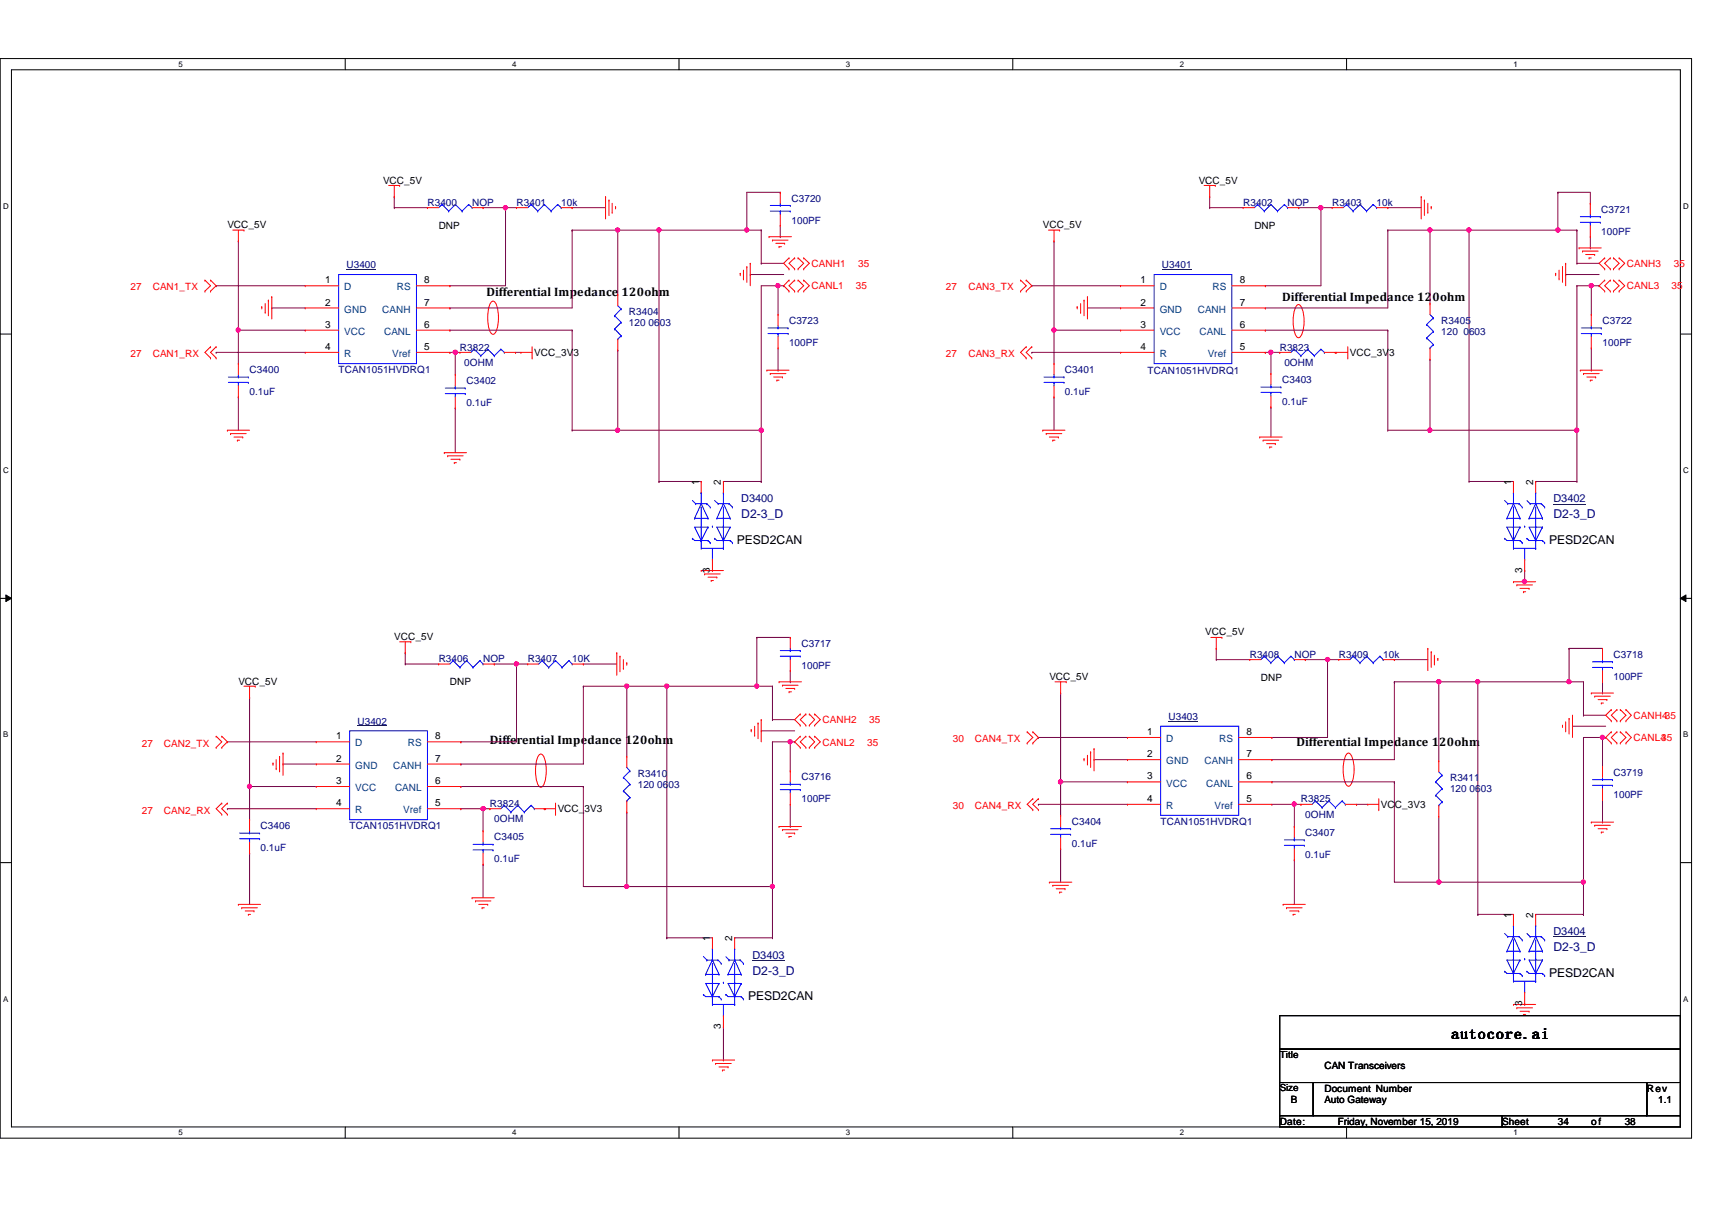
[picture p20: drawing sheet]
<svg xmlns="http://www.w3.org/2000/svg" width="297mm" height="210mm" viewBox="0 0 297 210" stroke-linecap="round" stroke-linejoin="round" font-family="sans-serif">
<defs><g id="words">
<text font-size="2.7" x="251.9" y="180.2">autocore.ai</text>
<g font-size="2.1">
<text x="84.4" y="51.4">Differential Impedance 120ohm</text>
<text x="222.5" y="52.2">Differential Impedance 120ohm</text>
<text x="127.8" y="94.4">PESD2CAN</text>
<text x="268.8" y="94.4">PESD2CAN</text>
<text x="85" y="129">Differential Impedance 120ohm</text>
<text x="225" y="129.4">Differential Impedance 120ohm</text>
<text x="129.8" y="173.5">PESD2CAN</text>
<text x="268.8" y="169.5">PESD2CAN</text>
</g>
<g font-size="2.1" fill="#000080">
<text x="128.6" y="89.9">D2-3_D</text>
<text x="269.5" y="89.9">D2-3_D</text>
<text x="269.5" y="165">D2-3_D</text>
<text x="130.6" y="169.1">D2-3_D</text>
</g>
<g font-size="1.9" fill="#000080">
<text x="128.6" y="87.2">D3400</text>
<text x="269.5" y="87.2">D3402</text>
<text x="130.6" y="166.3">D3403</text>
<text x="269.5" y="162.3">D3404</text>
</g>
<g font-size="1.7">
<text x="66.5" y="31.9">VCC_5V</text>
<text x="208" y="31.9">VCC_5V</text>
<text x="39.5" y="39.6">VCC_5V</text>
<text x="76.1" y="39.8">DNP</text>
<text x="180.9" y="39.6">VCC_5V</text>
<text x="217.6" y="39.8">DNP</text>
<text x="56.4" y="49.1">1</text>
<text x="56.4" y="53">2</text>
<text x="73.6" y="53">7</text>
<text x="73.6" y="49.1">8</text>
<text x="197.9" y="49.1">1</text>
<text x="197.9" y="53">2</text>
<text x="215.1" y="53">7</text>
<text x="215.1" y="49.1">8</text>
<text x="56.4" y="56.9">3</text>
<text x="73.6" y="56.9">6</text>
<text x="197.9" y="56.9">3</text>
<text x="215.1" y="56.9">6</text>
<text x="56.4" y="60.7">4</text>
<text x="73.6" y="60.7">5</text>
<text x="92.7" y="61.8">VCC_3V3</text>
<text x="197.9" y="60.7">4</text>
<text x="215.1" y="60.7">5</text>
<text x="234.2" y="61.8">VCC_3V3</text>
<text x="121.2" y="84.1" transform="rotate(-90 121.2 84.1)">1</text>
<text x="125.1" y="84.1" transform="rotate(-90 125.1 84.1)">2</text>
<text x="262.2" y="84.1" transform="rotate(-90 262.2 84.1)">1</text>
<text x="266" y="84.1" transform="rotate(-90 266 84.1)">2</text>
<text x="123.2" y="99.4" transform="rotate(-90 123.2 99.4)">3</text>
<text x="264.1" y="99.4" transform="rotate(-90 264.1 99.4)">3</text>
<text x="68.4" y="111">VCC_5V</text>
<text x="209.1" y="110.2">VCC_5V</text>
<text x="41.4" y="118.7">VCC_5V</text>
<text x="78.1" y="118.9">DNP</text>
<text x="182.1" y="117.9">VCC_5V</text>
<text x="218.8" y="118.2">DNP</text>
<text x="58.3" y="128.3">1</text>
<text x="75.5" y="128.3">8</text>
<text x="199" y="127.5">1</text>
<text x="199" y="131.4">2</text>
<text x="216.3" y="131.4">7</text>
<text x="216.3" y="127.5">8</text>
<text x="58.3" y="132.1">2</text>
<text x="58.3" y="136">3</text>
<text x="75.5" y="136">6</text>
<text x="75.5" y="132.1">7</text>
<text x="199" y="135.2">3</text>
<text x="216.3" y="135.2">6</text>
<text x="58.3" y="139.9">4</text>
<text x="75.5" y="139.9">5</text>
<text x="96.8" y="140.9">VCC_3V3</text>
<text x="199" y="139.1">4</text>
<text x="216.3" y="139.1">5</text>
<text x="239.6" y="140.2">VCC_3V3</text>
<text x="262.2" y="159.2" transform="rotate(-90 262.2 159.2)">1</text>
<text x="266" y="159.2" transform="rotate(-90 266 159.2)">2</text>
<text x="123.2" y="163.2" transform="rotate(-90 123.2 163.2)">1</text>
<text x="127" y="163.2" transform="rotate(-90 127 163.2)">2</text>
<text x="125.1" y="178.5" transform="rotate(-90 125.1 178.5)">3</text>
<text x="264.1" y="174.5" transform="rotate(-90 264.1 174.5)">3</text>
<text x="222" y="183.5">Title</text>
<text x="229.8" y="185.5">CAN Transceivers</text>
<text x="222" y="189.3">Size</text>
<text x="224" y="191.3">B</text>
<text x="229.8" y="189.4">Document Number</text>
<text x="229.8" y="191.3">Auto Gateway</text>
<text x="285.7" y="189.4">Rev</text>
<text x="287.7" y="191.3">1.1</text>
<text x="222" y="195.2">Date:</text>
<text x="232.1" y="195.2">Friday, November 15, 2019</text>
<text x="260.6" y="195.2">Sheet</text>
<text x="270.3" y="195.2">34</text>
<text x="276.1" y="195.2">of</text>
<text x="281.9" y="195.2">38</text>
</g>
<g font-size="1.7" fill="#000080">
<text x="74.2" y="35.7">R3400</text>
<text x="81.9" y="35.7">NOP</text>
<text x="89.6" y="35.7">R3401</text>
<text x="97.4" y="35.7">10k</text>
<text x="137.3" y="35">C3720</text>
<text x="215.7" y="35.7">R3402</text>
<text x="223.4" y="35.7">NOP</text>
<text x="231.1" y="35.7">R3403</text>
<text x="238.8" y="35.7">10k</text>
<text x="137.3" y="38.8">100PF</text>
<text x="277.8" y="36.9">C3721</text>
<text x="277.8" y="40.7">100PF</text>
<text x="60.1" y="46.5">U3400</text>
<text x="201.6" y="46.5">U3401</text>
<text x="109.1" y="54.7">R3404</text>
<text x="109.1" y="56.6">120 0603</text>
<text x="136.9" y="56.2">C3723</text>
<text x="250.1" y="56.2">R3405</text>
<text x="250.1" y="58.1">120 0603</text>
<text x="278" y="56.2">C3722</text>
<text x="43.3" y="64.7">C3400</text>
<text x="58.8" y="64.7">TCAN1051HVDRQ1</text>
<text x="79.8" y="60.8">R3822</text>
<text x="80.6" y="63.5">0OHM</text>
<text x="136.9" y="60">100PF</text>
<text x="184.8" y="64.7">C3401</text>
<text x="199.1" y="64.9">TCAN1051HVDRQ1</text>
<text x="222" y="60.8">R3823</text>
<text x="222.8" y="63.5">0OHM</text>
<text x="278" y="60">100PF</text>
<text x="43.3" y="68.5">0.1uF</text>
<text x="80.9" y="66.6">C3402</text>
<text x="80.9" y="70.5">0.1uF</text>
<text x="184.8" y="68.5">0.1uF</text>
<text x="222.5" y="66.4">C3403</text>
<text x="222.5" y="70.3">0.1uF</text>
<text x="139.1" y="112.2">C3717</text>
<text x="76.1" y="114.9">R3406</text>
<text x="83.8" y="114.9">NOP</text>
<text x="91.6" y="114.9">R3407</text>
<text x="99.3" y="114.9">10K</text>
<text x="139.1" y="116">100PF</text>
<text x="216.8" y="114.1">R3408</text>
<text x="224.6" y="114.1">NOP</text>
<text x="232.3" y="114.1">R3409</text>
<text x="240" y="114.1">10k</text>
<text x="279.9" y="114.1">C3718</text>
<text x="279.9" y="117.9">100PF</text>
<text x="62" y="125.7">U3402</text>
<text x="202.7" y="124.9">U3403</text>
<text x="110.7" y="134.7">R3410</text>
<text x="110.7" y="136.7">120 0603</text>
<text x="139.1" y="135.3">C3716</text>
<text x="251.6" y="135.5">R3411</text>
<text x="251.6" y="137.5">120 0603</text>
<text x="279.9" y="134.6">C3719</text>
<text x="45.2" y="143.8">C3406</text>
<text x="60.7" y="143.8">TCAN1051HVDRQ1</text>
<text x="85" y="140">R3824</text>
<text x="85.8" y="142.7">0OHM</text>
<text x="139.1" y="139.2">100PF</text>
<text x="186" y="143">C3404</text>
<text x="201.4" y="143">TCAN1051HVDRQ1</text>
<text x="225.7" y="139.2">R3825</text>
<text x="226.5" y="141.9">0OHM</text>
<text x="279.9" y="138.4">100PF</text>
<text x="45.2" y="147.7">0.1uF</text>
<text x="85.8" y="145.8">C3405</text>
<text x="85.8" y="149.6">0.1uF</text>
<text x="186" y="146.9">0.1uF</text>
<text x="226.5" y="145">C3407</text>
<text x="226.5" y="148.8">0.1uF</text>
</g>
<g font-size="1.7" fill="#f00">
<text x="140.8" y="46.4">CANH1</text>
<text x="148.9" y="46.4">35</text>
<text x="282.3" y="46.4">CANH3</text>
<text x="290.4" y="46.4">35</text>
<text x="22.6" y="50.4">27</text>
<text x="26.5" y="50.4">CAN1_TX</text>
<text x="140.8" y="50.2">CANL1</text>
<text x="148.5" y="50.2">35</text>
<text x="164.1" y="50.4">27</text>
<text x="168" y="50.4">CAN3_TX</text>
<text x="282.3" y="50.2">CANL3</text>
<text x="290" y="50.2">35</text>
<text x="22.6" y="62">27</text>
<text x="26.5" y="62">CAN1_RX</text>
<text x="164.1" y="62">27</text>
<text x="168" y="62">CAN3_RX</text>
<text x="142.7" y="125.5">CANH2</text>
<text x="150.8" y="125.5">35</text>
<text x="283.4" y="124.7">CANH435</text>
<text x="24.6" y="129.5">27</text>
<text x="28.4" y="129.5">CAN2_TX</text>
<text x="142.7" y="129.3">CANL2</text>
<text x="150.4" y="129.3">35</text>
<text x="165.3" y="128.8">30</text>
<text x="169.2" y="128.8">CAN4_TX</text>
<text x="283.4" y="128.6">CANL4</text>
<text x="288.2" y="128.6">35</text>
<text x="24.6" y="141.1">27</text>
<text x="28.4" y="141.1">CAN2_RX</text>
<text x="165.3" y="140.3">30</text>
<text x="169.2" y="140.3">CAN4_RX</text>
</g>
<g font-size="1.7" fill="#004080">
<text x="59.7" y="50.4">D</text>
<text x="68.9" y="50.4">RS</text>
<text x="201.2" y="50.4">D</text>
<text x="210.4" y="50.4">RS</text>
<text x="59.7" y="54.2">GND</text>
<text x="59.7" y="58.1">VCC</text>
<text x="66.3" y="54.2">CANH</text>
<text x="66.6" y="58.1">CANL</text>
<text x="201.2" y="54.2">GND</text>
<text x="201.2" y="58.1">VCC</text>
<text x="207.8" y="54.2">CANH</text>
<text x="208.1" y="58.1">CANL</text>
<text x="59.7" y="61.9">R</text>
<text x="68.1" y="61.9">Vref</text>
<text x="201.2" y="61.9">R</text>
<text x="209.5" y="61.9">Vref</text>
<text x="61.6" y="129.5">D</text>
<text x="70.8" y="129.5">RS</text>
<text x="202.4" y="128.7">D</text>
<text x="211.5" y="128.7">RS</text>
<text x="61.6" y="133.3">GND</text>
<text x="61.6" y="137.2">VCC</text>
<text x="68.2" y="133.3">CANH</text>
<text x="68.5" y="137.2">CANL</text>
<text x="202.4" y="132.6">GND</text>
<text x="202.4" y="136.4">VCC</text>
<text x="209" y="132.6">CANH</text>
<text x="209.3" y="136.4">CANL</text>
<text x="61.6" y="141.1">R</text>
<text x="70" y="141.1">Vref</text>
<text x="202.4" y="140.3">R</text>
<text x="210.7" y="140.3">Vref</text>
</g>
<g font-size="1.4">
<text x="30.9" y="11.6">5</text>
<text x="88.9" y="11.6">4</text>
<text x="146.8" y="11.6">3</text>
<text x="204.7" y="11.6">2</text>
<text x="262.6" y="11.6">1</text>
<text x=".5" y="36.2">D</text>
<text x="292.1" y="36.2">D</text>
<text x=".5" y="82.1">C</text>
<text x="292.1" y="82.1">C</text>
<text x=".5" y="127.9">B</text>
<text x="292.1" y="127.9">B</text>
<text x=".5" y="173.8">A</text>
<text x="292.1" y="173.8">A</text>
<text x="30.9" y="196.9">5</text>
<text x="88.9" y="196.9">4</text>
<text x="146.8" y="196.9">3</text>
<text x="204.7" y="196.9">2</text>
<text x="262.6" y="196.9">1</text>
</g>
</g></defs>
<path d="M0 10.2h293.5v187.2h-293.5zM2 12.1h289.5v183.4h-289.5z" fill="none" stroke="#000" stroke-width=".17"/>
<g fill="#fff">
<path d="M30.9 10.4h.8v1.5h-.8z"/>
<path d="M30.9 195.7h.8v1.5h-.8z"/>
</g>
<path d="M59.9 10.2v1.9M59.9 195.5v1.9" fill="none" stroke="#000" stroke-width=".17"/>
<g fill="#fff">
<path d="M88.9 10.4h.7v1.5h-.7z"/>
<path d="M88.9 195.7h.7v1.5h-.7z"/>
</g>
<path d="M117.8 10.2v1.9M117.8 195.5v1.9" fill="none" stroke="#000" stroke-width=".17"/>
<g fill="#fff">
<path d="M146.8 10.4h.7v1.5h-.7z"/>
<path d="M146.8 195.7h.7v1.5h-.7z"/>
</g>
<path d="M175.7 10.2v1.9M175.7 195.5v1.9" fill="none" stroke="#000" stroke-width=".17"/>
<g fill="#fff">
<path d="M204.7 10.4h.7v1.5h-.7z"/>
<path d="M204.7 195.7h.7v1.5h-.7z"/>
</g>
<path d="M233.6 10.2v1.9M233.6 195.5v1.9" fill="none" stroke="#000" stroke-width=".17"/>
<g fill="#fff">
<path d="M262.6 10.4h.8v1.5h-.8z"/>
<path d="M262.6 195.7h.8v1.5h-.8z"/>
<path d="M.5 35h1v1.5h-1z"/>
<path d="M292.1 35h.9v1.5h-.9z"/>
<path d="M.5 80.9h1v1.5h-1z"/>
<path d="M292.1 80.9h.9v1.5h-.9z"/>
</g>
<path d="M0 58h2M291.5 58h2" fill="none" stroke="#000" stroke-width=".17"/>
<g fill="#fff">
<path d="M.5 126.7h.9v1.5h-.9z"/>
<path d="M292.1 126.7h.8v1.5h-.8z"/>
</g>
<path d="M0 103.8h2M1 103.2l1 .6-1 .6zM291.5 103.8l1-.6v1.2zM291.5 103.8h2" fill="none" stroke="#000" stroke-width=".17"/>
<path d="M1 103.2l1 .6-1 .6zM291.5 103.8l1-.6v1.2z" fill="#000"/>
<g fill="#fff">
<path d="M.5 172.6h.9v1.5h-.9z"/>
<path d="M292.1 172.6h.8v1.5h-.8z"/>
</g>
<path d="M0 149.6h2M291.5 149.6h2" fill="none" stroke="#000" stroke-width=".17"/>
<path d="M85.3 52.3l.3-.1a1.53 1.53 0 0 1 .8 1.5v.6a5.2 5.2 0 0 1-.6 3.6l-.2 .1a1.51 1.51 0 0 1-.9-1.4l-.1-1.5a4.6 4.6 0 0 1 .7-2.8zM225 52.9l.3-.1a1.56 1.56 0 0 1 .8 1.4 5.8 5.8 0 0 1-.6 4.3l-.2 .1a1.57 1.57 0 0 1-.8-1.4l-.1-.7a5.1 5.1 0 0 1 .6-3.6zM93.6 130.9l.2-.1a1.53 1.53 0 0 1 .9 1.4v.7a5.2 5.2 0 0 1-.6 3.6l-.3 .1a1.51 1.51 0 0 1-.8-1.5l-.1-1.4a4.6 4.6 0 0 1 .7-2.8zM233.7 130.7l.3-.1a1.56 1.56 0 0 1 .8 1.5 5.8 5.8 0 0 1-.6 4.2l-.2 .1a1.57 1.57 0 0 1-.8-1.4l-.1-.7a5.1 5.1 0 0 1 .6-3.6z" fill="none" stroke="#f00" stroke-width=".17"/>
<path d="M89.6 115.2h.1M89.6 115.2v13.5M43.3 148h.1M43.3 148v8.9" fill="none" stroke="#800040" stroke-width=".17"/>
<circle cx="89.6" cy="115.2" r=".37" fill="#f0f"/>
<circle cx="89.6" cy="115.2" r=".37" fill="none" stroke="#f0f" stroke-width=".17"/>
<g fill="none" stroke="#800040" stroke-width=".17">
<path d="M70.3 113.2h.1M70.3 113.2v2M85.8 115.2h.1M85.8 115.2h5.8M89.6 115.2h.1M101.2 119h.1M101.2 119v13.5M80 128.7h.1M80 128.7h9.6M101.2 136.4h.1M101.2 136.4v17.4M132.1 126.8h.1"/>
<path d="M132.1 126.8h5.8M134 124.8h.1M134 124.8h3.9M39.5 140.3h.1M39.5 140.3h15.4M83.8 140.3h.1M83.8 140.3v3.8M108.8 140.9h.1M108.8 140.9v12.9"/>
</g>
<circle cx="108.7" cy="153.8" r=".37" fill="#f0f"/>
<circle cx="108.7" cy="153.8" r=".37" fill="none" stroke="#f0f" stroke-width=".17"/>
<path d="M134 119h.1M134 119v5.8M39.5 128.7h.1M39.5 128.7h15.4M80 140.3h.1M80 140.3h3.8" fill="none" stroke="#800040" stroke-width=".17"/>
<circle cx="83.8" cy="140.3" r=".37" fill="#f0f"/>
<circle cx="83.8" cy="140.3" r=".37" fill="none" stroke="#f0f" stroke-width=".17"/>
<path d="M108.8 119h.1M108.8 119h6.9M43.3 136.4h.1M43.3 136.4v5.8M80 136.4h.1M80 136.4h21.2M134 128.7h.1M134 128.7h3.1M134 128.7v25.1M137.1 128.7h.1" fill="none" stroke="#800040" stroke-width=".17"/>
<circle cx="134" cy="153.8" r=".37" fill="#f0f"/>
<circle cx="134" cy="153.8" r=".37" fill="none" stroke="#f0f" stroke-width=".17"/>
<g fill="none" stroke="#800040" stroke-width=".17">
<path d="M70.3 115.2h.1M70.3 115.2h5.8M101.2 115.2h.1M101.2 115.2h5.8M108.8 119h.1M108.8 119v12.2M43.3 136.4h.1M43.3 136.4h11.6M49.1 132.5h.1M49.1 132.5h5.8M80 132.5h.1M80 132.5h21.2"/>
<path d="M83.8 149.9h.1M83.8 149.9v5.8M101.2 153.8h7.6M108.8 153.8h.1"/>
</g>
<circle cx="108.7" cy="119" r=".37" fill="#f0f"/>
<circle cx="108.7" cy="119" r=".37" fill="none" stroke="#f0f" stroke-width=".17"/>
<path d="M83.8 36h.1M83.8 36h3.9M87.7 36h.1M87.7 36v13.6h-9.6M37.5 49.6h.1M37.5 49.6h15.5M78.1 49.6h.1M37.5 61.1h.1M37.5 61.1h15.5" fill="none" stroke="#800040" stroke-width=".17"/>
<circle cx="87.7" cy="36" r=".38" fill="#f0f"/>
<circle cx="87.7" cy="36" r=".38" fill="none" stroke="#f0f" stroke-width=".17"/>
<path d="M68.4 34.1h.1M68.4 36h.1M68.4 36h5.8M68.4 34.1v1.9M87.7 36h.1M87.7 36h1.9M99.3 39.9h.1M99.3 39.9v13.5h-21.2M107.2 39.9h.1M107.2 39.9h7.1M78.1 53.4h.1" fill="none" stroke="#800040" stroke-width=".17"/>
<circle cx="107.2" cy="39.9" r=".37" fill="#f0f"/>
<circle cx="107.2" cy="39.9" r=".37" fill="none" stroke="#f0f" stroke-width=".17"/>
<path d="M107.2 39.9h.1M107.2 39.9v11.2M41.4 57.3h.1M41.4 57.3h11.6M41.4 57.3v5.8M78.1 57.3h.1M78.1 57.3h21.2M99.3 57.3h.1M99.3 57.3v17.3M107.2 60.7h.1M107.2 60.7v13.9" fill="none" stroke="#800040" stroke-width=".17"/>
<circle cx="41.3" cy="57.3" r=".37" fill="#f0f"/>
<circle cx="41.3" cy="57.3" r=".37" fill="none" stroke="#f0f" stroke-width=".17"/>
<path d="M99.3 36h.1M99.3 36h5.8M47.2 53.4h.1M47.2 53.4h5.8M41.4 68.9h.1M41.4 68.9v5.7M78.1 61.1h.1M78.1 61.1h.9" fill="none" stroke="#800040" stroke-width=".17"/>
<circle cx="79" cy="61.1" r=".37" fill="#f0f"/>
<circle cx="79" cy="61.1" r=".37" fill="none" stroke="#f0f" stroke-width=".17"/>
<path d="M132.1 39.9h.1M132.1 39.9v5.8M130.2 47.6h.1M130.2 47.6h5.8M132.1 45.7h.1M132.1 49.6v25M132.1 45.7h3.9M79 70.8h.1M79 70.8v7.7M132.1 74.6h.1" fill="none" stroke="#800040" stroke-width=".17"/>
<circle cx="132.1" cy="74.6" r=".38" fill="#f0f"/>
<circle cx="132.1" cy="74.6" r=".38" fill="none" stroke="#f0f" stroke-width=".17"/>
<path d="M99.3 39.9h.1M99.3 39.9h7.9M41.4 41.8h.1M41.4 41.8v15.5M132.1 49.6h2.9M135 49.6h.1M99.3 74.6h.1M99.3 74.6h7.9M101.2 119h.1M101.2 119h7.6M43.3 121h.1M43.3 121v15.4" fill="none" stroke="#800040" stroke-width=".17"/>
<circle cx="43.3" cy="136.4" r=".37" fill="#f0f"/>
<circle cx="43.3" cy="136.4" r=".37" fill="none" stroke="#f0f" stroke-width=".17"/>
<path d="M225.3 36h.1M225.3 36h5.8M229.2 36h.1M229.2 36v13.6h-9.7M179 49.6h.1M179 49.6h15.4M219.5 49.6h.1M179 61.1h.1M179 61.1h15.4" fill="none" stroke="#800040" stroke-width=".17"/>
<circle cx="229.2" cy="36" r=".38" fill="#f0f"/>
<circle cx="229.2" cy="36" r=".38" fill="none" stroke="#f0f" stroke-width=".17"/>
<g fill="none" stroke="#800040" stroke-width=".17">
<path d="M209.9 34.1h.1M209.9 36h.1M209.9 34.1v1.9M209.9 36h5.8M240.8 39.9h.1M240.8 39.9v13.5h-21.3M248.1 39.9h.1M248.1 39.9h6.8M248.1 39.9v12.8M219.5 53.4h.1M219.5 57.3h.1M219.5 57.3h21.3"/>
<path d="M240.8 57.3h.1M240.8 57.3v17.3M248.1 74.6h25.5M273.6 74.6h.1"/>
</g>
<circle cx="248.1" cy="74.6" r=".38" fill="#f0f"/>
<circle cx="248.1" cy="74.6" r=".38" fill="none" stroke="#f0f" stroke-width=".17"/>
<path d="M182.9 57.3h.1M182.9 57.3h11.5M182.9 57.3v5.8M248.1 62.3h.1M248.1 62.3v12.3" fill="none" stroke="#800040" stroke-width=".17"/>
<circle cx="182.8" cy="57.3" r=".37" fill="#f0f"/>
<circle cx="182.8" cy="57.3" r=".37" fill="none" stroke="#f0f" stroke-width=".17"/>
<g fill="none" stroke="#800040" stroke-width=".17">
<path d="M240.8 36h.1M240.8 36h5.8M273.6 39.9h.1M273.6 39.9v5.8M188.7 53.4h.1M188.7 53.4h5.7M271.6 47.6h.1M271.6 47.6h5.8M273.6 45.7h.1M273.6 49.6h.1M273.6 49.6v25M273.6 45.7h3.8"/>
<path d="M182.9 68.9h.1M182.9 68.9v5.7M219.5 61.1h.1M219.5 61.1h1M220.5 61.1h.1M220.5 70.6h.1M220.5 61.1v3.7M220.5 70.6v5.2"/>
</g>
<circle cx="273.6" cy="74.6" r=".38" fill="#f0f"/>
<circle cx="273.6" cy="74.6" r=".38" fill="none" stroke="#f0f" stroke-width=".17"/>
<path d="M273.6 49.6h2.5M276.1 49.6h.1" fill="none" stroke="#800040" stroke-width=".17"/>
<circle cx="276.1" cy="49.5" r=".37" fill="#f0f"/>
<circle cx="276.1" cy="49.5" r=".37" fill="none" stroke="#f0f" stroke-width=".17"/>
<path d="M240.8 39.9h.1M240.8 39.9h7.3M182.9 41.8h.1M182.9 41.8v15.5M240.8 74.6h.1M240.8 74.6h7.3" fill="none" stroke="#800040" stroke-width=".17"/>
<circle cx="248.1" cy="39.9" r=".37" fill="#f0f"/>
<circle cx="248.1" cy="39.9" r=".37" fill="none" stroke="#f0f" stroke-width=".17"/>
<path d="M226.5 114.4h.1M226.5 114.4h3.8M230.3 114.4h.1M230.3 114.4v13.5h-9.6M180.2 127.9h.1M180.2 139.5h.1M180.2 127.9h15.4M180.2 139.5h15.4M220.7 127.9h.1" fill="none" stroke="#800040" stroke-width=".17"/>
<circle cx="230.3" cy="114.4" r=".37" fill="#f0f"/>
<circle cx="230.3" cy="114.4" r=".37" fill="none" stroke="#f0f" stroke-width=".17"/>
<g fill="none" stroke="#800040" stroke-width=".17">
<path d="M211 112.5h.1M211 114.4h.1M211 114.4h5.8M211 112.5v1.9M230.3 114.4h.1M230.3 114.4h2M241.9 118.3h.1M241.9 118.3v13.5h-21.2M249.6 118.3h.1M249.6 118.3h6.8M249.6 118.3v13.7M256.4 118.3h.1"/>
<path d="M220.7 131.8h.1"/>
</g>
<circle cx="249.6" cy="118.3" r=".37" fill="#f0f"/>
<circle cx="249.6" cy="118.3" r=".37" fill="none" stroke="#f0f" stroke-width=".17"/>
<g fill="none" stroke="#800040" stroke-width=".17">
<path d="M241.9 114.4h.1M241.9 114.4h5.8M184 135.6h.1M184 135.6h11.6M184 135.6v5.8M189.8 131.8h.1M189.8 131.8h5.8M220.7 135.6h.1M220.7 135.6h21.2M220.7 139.5h3.9M224.6 139.5h.1M241.9 135.6h.1"/>
<path d="M241.9 135.6v17.4h7.7M184 147.2h.1M184 147.2v5.8M249.6 153h.1"/>
</g>
<circle cx="224.5" cy="139.5" r=".38" fill="#f0f"/>
<circle cx="224.5" cy="139.5" r=".38" fill="none" stroke="#f0f" stroke-width=".17"/>
<path d="M274.7 118.3h.1M274.7 118.3v5.8M224.6 139.5v3.9M272.8 126h.1M272.8 126h5.8M274.7 124.1h.1M274.7 127.9v25.1M274.7 124.1h3.9M224.6 143.4h.1M224.6 149.2h.1M224.6 149.2v7.7M274.7 153h.1" fill="none" stroke="#800040" stroke-width=".17"/>
<circle cx="274.7" cy="153" r=".37" fill="#f0f"/>
<circle cx="274.7" cy="153" r=".37" fill="none" stroke="#f0f" stroke-width=".17"/>
<path d="M184 120.2h.1M184 120.2v15.4M274.7 127.9h3.3M278 127.9h.1" fill="none" stroke="#800040" stroke-width=".17"/>
<circle cx="184" cy="135.6" r=".38" fill="#f0f"/>
<circle cx="184" cy="135.6" r=".38" fill="none" stroke="#f0f" stroke-width=".17"/>
<path d="M107.2 74.6h.1M107.2 74.6h24.9M241.9 118.3h.1M241.9 118.3h7.7" fill="none" stroke="#800040" stroke-width=".17"/>
<circle cx="107.1" cy="74.6" r=".38" fill="#f0f"/>
<circle cx="107.1" cy="74.6" r=".38" fill="none" stroke="#f0f" stroke-width=".17"/>
<path d="M114.3 39.9v43.6M114.3 83.5h.1" fill="none" stroke="#800040" stroke-width=".17"/>
<circle cx="114.3" cy="39.9" r=".37" fill="#f0f"/>
<circle cx="114.3" cy="39.9" r=".37" fill="none" stroke="#f0f" stroke-width=".17"/>
<path d="M114.3 39.9h15.3M129.6 39.9h.1M254.9 39.9h.1M254.9 39.9v43.6" fill="none" stroke="#800040" stroke-width=".17"/>
<circle cx="254.9" cy="39.9" r=".37" fill="#f0f"/>
<circle cx="254.9" cy="39.9" r=".37" fill="none" stroke="#f0f" stroke-width=".17"/>
<path d="M254.9 39.9h15.4M270.3 39.9h.1M115.7 119v43.7M115.7 162.7h.1" fill="none" stroke="#800040" stroke-width=".17"/>
<circle cx="115.7" cy="119" r=".37" fill="#f0f"/>
<circle cx="115.7" cy="119" r=".37" fill="none" stroke="#f0f" stroke-width=".17"/>
<path d="M115.7 119h15.6M131.3 119h.1M256.4 118.3v40.3M256.4 158.6h.1" fill="none" stroke="#800040" stroke-width=".17"/>
<circle cx="256.4" cy="118.3" r=".37" fill="#f0f"/>
<circle cx="256.4" cy="118.3" r=".37" fill="none" stroke="#f0f" stroke-width=".17"/>
<path d="M114.3 83.5h.1M114.3 83.5h7.4M125.5 83.5h6.6M132.1 83.5h.1M264.5 99h.1M264.5 99v2.1M264.5 101.1h.1" fill="none" stroke="#800040" stroke-width=".17"/>
<circle cx="264.5" cy="100.9" r=".38" fill="#f0f"/>
<circle cx="264.5" cy="100.9" r=".38" fill="none" stroke="#f0f" stroke-width=".17"/>
<g fill="none" stroke="#800040" stroke-width=".17">
<path d="M132.1 74.6v8.9M273.6 74.6v8.9M132.1 83.5h.1M254.9 83.5h.1M254.9 83.5h7.7M266.4 83.5h.1M266.4 83.5h7.2M273.6 83.5h.1M108.8 153.8h25.2M134 153.8h.1M134 153.8v8.9M249.6 153h.1"/>
<path d="M249.6 141.6v11.4M256.4 158.6h.1M256.4 158.6h6.2M266.4 158.6h8.3M274.7 158.6h.1M274.7 153v5.6M115.7 162.7h.1M115.7 162.7h7.9M125.5 178.1v5.8M127.5 162.7h6.5M134 162.7h.1M264.5 174.2h.1"/>
<path d="M264.5 174.1v.1M125.5 183.9h.1"/>
</g>
<circle cx="249.6" cy="153" r=".37" fill="#f0f"/>
<circle cx="249.6" cy="153" r=".37" fill="none" stroke="#f0f" stroke-width=".17"/>
<path d="M131.3 110.6h.1M131.3 119h.1M131.3 110.6h5.8M131.3 110.6v8.4M131.3 119h2.7M134 119h.1M249.6 153h25.1M274.7 153h.1" fill="none" stroke="#800040" stroke-width=".17"/>
<circle cx="131.3" cy="119" r=".37" fill="#f0f"/>
<circle cx="131.3" cy="119" r=".37" fill="none" stroke="#f0f" stroke-width=".17"/>
<path d="M137.1 118.3h.1M137.1 116.3v2M137.1 128.7h.1M137.1 128.7v5" fill="none" stroke="#800040" stroke-width=".17"/>
<circle cx="137.1" cy="128.7" r=".37" fill="#f0f"/>
<circle cx="137.1" cy="128.7" r=".37" fill="none" stroke="#f0f" stroke-width=".17"/>
<path d="M272.2 112.5h.1M272.2 112.5h5.8M278 118.3v1.9M137.1 128.7h.8M137.1 139.5v3.9M137.9 128.7h.1M278 120.2h.1M278 127.9h.1M278 127.9v5.1M137.1 143.4h.1" fill="none" stroke="#800040" stroke-width=".17"/>
<circle cx="278" cy="127.9" r=".37" fill="#f0f"/>
<circle cx="278" cy="127.9" r=".37" fill="none" stroke="#f0f" stroke-width=".17"/>
<path d="M256.4 118.3h.1M256.4 118.3h18.3M272.2 112.5h.1M272.2 118.3h.1M272.2 112.5v5.8M278 138.7v3.9M278 127.9h.6M278.6 127.9h.1M278 142.6h.1" fill="none" stroke="#800040" stroke-width=".17"/>
<circle cx="272.2" cy="118.3" r=".37" fill="#f0f"/>
<circle cx="272.2" cy="118.3" r=".37" fill="none" stroke="#f0f" stroke-width=".17"/>
<g fill="none" stroke="#800040" stroke-width=".17">
<path d="M129.6 33.4h5.8M135.4 33.4h.1M135.4 39.1v2M135 49.6h.1M135 49.6h1M135 49.6v5M135.4 41.1h.1M136 49.6h.1M275.9 43h.1M275.9 41.1v1.9M276.1 49.6h.1M276.1 49.6v5"/>
<path d="M276.1 49.6h1.3M277.4 49.6h.1M135 64.2h.1M135 60.4v3.8M276.1 64.2h.1M276.1 60.4v3.8"/>
</g>
<circle cx="135" cy="49.5" r=".37" fill="#f0f"/>
<circle cx="135" cy="49.5" r=".37" fill="none" stroke="#f0f" stroke-width=".17"/>
<path d="M129.6 39.9h.1M129.6 33.4v6.5" fill="none" stroke="#800040" stroke-width=".17"/>
<circle cx="129.5" cy="39.9" r=".37" fill="#f0f"/>
<circle cx="129.5" cy="39.9" r=".37" fill="none" stroke="#f0f" stroke-width=".17"/>
<path d="M129.6 39.9h2.5M132.1 39.9h.1M270.3 33.4h.1M270.3 33.4h5.6M270.3 33.4v6.5" fill="none" stroke="#800040" stroke-width=".17"/>
<circle cx="270.3" cy="39.9" r=".37" fill="#f0f"/>
<circle cx="270.3" cy="39.9" r=".37" fill="none" stroke="#f0f" stroke-width=".17"/>
<path d="M270.3 39.9h3.3M273.6 39.9h.1M275.9 35.3h.1M275.9 33.4v1.9M79 61.1h.1M79 61.1v3.9M79 61.1h.8M89.4 61.1h.1M89.4 61.1h1M220.5 61.1h1.5M222 61.1h.1" fill="none" stroke="#800040" stroke-width=".17"/>
<circle cx="220.5" cy="61.1" r=".37" fill="#f0f"/>
<circle cx="220.5" cy="61.1" r=".37" fill="none" stroke="#f0f" stroke-width=".17"/>
<path d="M231.7 61.1h.1M231.7 61.1h.2M224.6 139.5h1.1M225.7 139.5h.1M235.4 139.5h.1M235.4 139.5h1.9M83.8 140.3h1.2M85 140.3h.1M94.4 140.3h.1M94.4 140.3h.3" fill="none" stroke="#800040" stroke-width=".17"/>
<g fill="none" stroke="#f00" stroke-width=".17">
<path d="M40.4 39.9h1.9M41.4 39.9v1.9M42.3 39.9h.1M67.4 32.2h1.9M68.4 34.1h.1M68.4 32.2v1.9M69.3 32.2h.1M74.2 36h.1M74.2 36h1.9M81.9 36h1.9M83.8 36h.1M89.6 36h.1"/>
<path d="M89.6 36h2M97.4 36h1.9M99.3 36h.1M105.1 34.1h.1M105.1 34.1v3.9M105.7 34.7h.1M105.7 34.7v2.7M106.2 36.8h.1M106.2 35.3v1.5M106.8 35.9h.1M106.8 35.9v.3M135.4 33.4h.1"/>
<path d="M135.4 39.1h.1M135.4 33.4v1.9M135.4 37.2v1.9M181.9 39.9h2M182.9 39.9v1.9M183.9 39.9h.1M208.9 32.2h2M209.9 34.1h.1M209.9 32.2v1.9M210.9 32.2h.1M215.7 36h.1M215.7 36h1.9"/>
<path d="M223.4 36h1.9M225.3 36h.1M231.1 36h.1M231.1 36h1.9M238.8 36h2M240.8 36h.1M246.6 34.1h.1M246.6 34.1v3.9M247.1 34.7h.1M247.1 34.7v2.7M247.7 36.8h.1M247.7 35.3v1.5"/>
<path d="M248.3 35.9h.1M248.3 35.9v.3M275.9 35.3h.1M275.9 35.3v1.9M275.9 39.1v2M35.6 48.6h.1M35.6 50.5h.1M35.6 48.6l.9 1-.9 .9M36.5 48.6h.1M36.5 50.5h.1M36.5 48.6l1 1-1 .9M41.4 41.8h.1"/>
<path d="M45.4 53.2h.1M45.4 53.2v.4M46 54.2h.1M46 52.7v1.5M46.6 52.1h.1M46.6 52.1v2.7M47.2 51.5h.1M47.2 51.5v3.8M53 49.6h.1M53 53.4h.1M53 57.3h.1M53 49.6h5.8"/>
<path d="M53 53.4h5.8M53 57.3h5.8M72.3 49.6h5.8M72.3 53.4h5.8M72.3 57.3h5.8M78.1 57.3h.1M78.1 53.4h.1M78.1 49.6h.1M107.2 51.1h.1M107.2 51.1v1.9M107.2 58.8v1.9M128.4 47.4h.1"/>
<path d="M128.4 47.4v.4M129 48.4h.1M129 46.9v1.5M129.6 46.3h.1M129.6 46.3v2.7M130.2 45.7h.1M130.2 45.7v3.9M133.4 41.1h.1M133.4 41.1h3.9M134 41.7h.1M134 41.7h2.7M134.6 42.2h1.5"/>
<path d="M135 54.6h.1M135 54.6v1.9M135 58.4v2M135.2 42.8h.1M135.2 42.8h.4M136.1 42.2h.1M136.9 44.7h.1M136.9 46.7h.1M136.9 48.6h.1M136.9 50.5h.1M136.9 44.7l-.9 1 .9 1M136.9 48.6l-.9 1 .9 .9"/>
<path d="M137.9 46.7h.1M137.9 44.7h.1M137.9 50.5h.1M137.9 48.6h.1M137.9 44.7l-1 1 1 1M137.9 48.6l-1 1 1 .9M138.5 46.7h.1M138.5 44.7h.1M138.5 50.5h.1M138.5 48.6h.1M138.5 44.7l.9 1-.9 1M138.5 48.6l.9 1-.9 .9"/>
<path d="M139.4 44.7h.1M139.4 46.7h.1M139.4 48.6h.1M139.4 50.5h.1M139.4 44.7l1 1-1 1M139.4 48.6l1 1-1 .9M177.1 48.6h.1M177.1 50.5h.1M177.1 48.6l1 1-1 .9M178.1 48.6h.1M178.1 50.5h.1M178.1 48.6l.9 1-.9 .9"/>
<path d="M182.9 41.8h.1M186.9 53.2h.1M186.9 53.2v.4M187.5 54.2h.1M187.5 52.7v1.5M188.1 52.1h.1M188.1 52.1v2.7M188.7 51.5h.1M188.7 51.5v3.8M194.4 49.6h.1M194.4 53.4h.1M194.4 57.3h.1"/>
<path d="M194.4 49.6h5.8M194.4 53.4h5.8M194.4 57.3h5.8M213.7 49.6h5.8M213.7 53.4h5.8M213.7 57.3h5.8M219.5 57.3h.1M219.5 53.4h.1M219.5 49.6h.1M248.1 52.7h.1M248.1 52.7v1.9M269.9 47.4h.1"/>
<path d="M269.9 47.4v.4M270.5 48.4h.1M270.5 46.9v1.5M271.1 46.3h.1M271.1 46.3v2.7M271.6 45.7h.1M271.6 45.7v3.9M274 43h.1M274 43h3.8M274.6 43.6h.1M274.6 43.6h2.7M275.1 44.2h1.6"/>
<path d="M275.7 44.7h.1M275.7 44.7h.4M275.9 41.1h.1M276.1 54.6h.1M276.1 54.6v1.9M276.1 58.4v2M276.7 44.2h.1M278.4 44.7h.1M278.4 46.7h.1M278.4 48.6h.1M278.4 50.5h.1M278.4 44.7l-1 1 1 1"/>
<path d="M278.4 48.6l-1 1 1 .9M279.4 46.7h.1M279.4 44.7h.1M279.4 50.5h.1M279.4 48.6h.1M279.4 44.7l-1 1 1 1M279.4 48.6l-1 1 1 .9M279.9 46.7h.1M279.9 44.7h.1M279.9 50.5h.1M279.9 48.6h.1M279.9 44.7l1 1-1 1"/>
<path d="M279.9 48.6l1 1-1 .9M280.9 44.7h.1M280.9 46.7h.1M280.9 48.6h.1M280.9 50.5h.1M280.9 44.7l1 1-1 1M280.9 48.6l1 1-1 .9M36.5 60.2h.1M36.5 62.1h.1M36.5 60.2l-.9 .9 .9 1M37.5 60.2h.1M37.5 62.1h.1"/>
<path d="M37.5 60.2l-1 .9 1 1M39.5 74.6h.1M39.5 74.6h3.8M40 75.2h.1M40 75.2h2.7M40.6 75.8h1.5M41.2 76.4h.1M41.2 76.4h.4M41.4 63.1h.1M41.4 68.9h.1M41.4 63.1v1.9M41.4 66.9v2"/>
<path d="M42.1 75.8h.1M53 61.1h.1M53 61.1h5.8M72.3 61.1h5.8M77.1 78.5h.1M77.1 78.5h3.8M77.7 79.1h.1M77.7 79.1h2.6M78.1 61.1h.1M78.2 79.7h1.6M79 65h.1M79 70.8h.1"/>
<path d="M79 65v1.9M79 68.9v1.9M79.8 79.7h.1M79.8 61.1h.1M79.8 61.1h1.9M87.5 61.1h1.9M89.4 61.1h.1M90.4 61.1h.1M90.4 61.1h1.9M92.3 62.1h.1M92.3 60.2v1.9M107.2 60.7h.1"/>
<path d="M133.1 64.2h.1M133.1 64.2h3.8M133.6 64.8h.1M133.6 64.8h2.8M134.2 65.4h1.6M134.8 66h.1M134.8 66h.4M135 60.4h.1M135.8 65.4h.1M178.1 60.2h.1M178.1 62.1h.1M178.1 60.2l-1 .9 1 1"/>
<path d="M179 60.2h.1M179 62.1h.1M179 60.2l-.9 .9 .9 1M180.9 74.6h.1M180.9 74.6h3.9M181.5 75.2h.1M181.5 75.2h2.7M182.1 75.8h1.5M182.7 76.4h.1M182.7 76.4h.3M182.9 63.1h.1M182.9 68.9h.1"/>
<path d="M182.9 63.1v1.9M182.9 66.9v2M183.6 75.8h.1M194.4 61.1h.1M194.4 61.1h5.8M213.7 61.1h5.8M218.6 75.8h.1M218.6 75.8h3.9M219.2 76.4h.1M219.2 76.4h2.7M219.5 61.1h.1M219.7 77h1.6"/>
<path d="M220.3 77.6h.1M220.3 77.6h.4M220.5 64.8h.1M220.5 70.6h.1M220.5 64.8v1.9M220.5 68.7v1.9M221.3 77h.1M222 61.1h.1M222 61.1h2M229.8 61.1h1.9M231.7 61.1h.1M231.9 61.1h.1"/>
<path d="M231.9 61.1h1.9M233.8 62.1h.1M233.8 60.2v1.9M248.1 62.3h.1M248.1 60.4v1.9M274.2 64.2h.1M274.2 64.2h3.8M274.7 64.8h.1M274.7 64.8h2.7M275.3 65.4h1.6M275.9 66h.1M275.9 66h.4"/>
<path d="M276.1 60.4h.1M276.9 65.4h.1M78.8 80.3h.1M78.8 80.3h.4M121.7 99h.1M121.7 83.5h.1M121.7 99h3.8M121.7 83.5v2M122.3 99.6h.1M122.3 99.6h2.7M123.6 99h.1M123.6 97v2"/>
<path d="M125.5 83.5h.1M125.5 83.5v2M262.6 83.5h.1M262.6 83.5v2M264.5 99h.1M264.5 97v2M266.4 83.5h.1M266.4 83.5v2M42.3 119h2M43.3 119v2M44.3 119h.1M69.3 111.3h2"/>
<path d="M70.3 113.2h.1M70.3 111.3v1.9M71.3 111.3h.1M76.1 115.2h.1M76.1 115.2h2M83.8 115.2h2M85.8 115.2h.1M91.6 115.2h.1M91.6 115.2h1.9M99.3 115.2h1.9M101.2 115.2h.1M107 113.2h.1"/>
<path d="M107 113.2v3.9M107.6 113.8h.1M107.6 113.8v2.7M108.2 116h.1M108.2 114.4v1.6M108.8 115h.1M108.8 115v.4M122.8 100.1h1.6M123.4 100.7h.1M123.4 100.7h.4M124.4 100.1h.1M135.2 118.3h.1"/>
<path d="M135.2 118.3h3.9M135.8 118.9h.1M135.8 118.9h2.7M136.4 119.4h1.5M137.1 110.6h.1M137.1 116.3h.1M137.1 110.6v1.9M137.1 114.4v1.9M137.9 119.4h.1M183 118.3h2M184 118.3v1.9M185 118.3h.1"/>
<path d="M210.1 110.6h1.9M211 112.5h.1M211 110.6v1.9M212 110.6h.1M216.8 114.4h.1M216.8 114.4h2M224.6 114.4h1.9M226.5 114.4h.1M232.3 114.4h.1M232.3 114.4h1.9M240 114.4h1.9M241.9 114.4h.1"/>
<path d="M247.7 112.5h.1M247.7 112.5v3.8M248.3 113.1h.1M248.3 113.1v2.7M248.9 115.2h.1M248.9 113.7v1.5M249.5 114.2h.1M249.5 114.2v.4M262.6 100.9h.1M262.6 100.9h3.8M263.2 101.5h.1M263.2 101.5h2.7"/>
<path d="M263.7 102.1h1.6M264.3 102.7h.1M264.3 102.7h.4M265.3 102.1h.1M278 112.5h.1M278 118.3h.1M278 112.5v1.9M278 116.3v2M37.5 127.7h.1M37.5 129.7h.1M37.5 127.7l1 1-1 1M38.5 127.7h.1"/>
<path d="M38.5 129.7h.1M38.5 139.3h.1M38.5 127.7l1 1-1 1M38.5 139.3l-1 1 1 1M39.5 139.3h.1M39.5 139.3l-1 1 1 1M43.3 121h.1M47.4 132.4h.1M47.4 132.4v.4M47.9 133.3h.1M47.9 131.8v1.5M48.5 131.2h.1"/>
<path d="M48.5 131.2v2.7M49.1 130.6h.1M49.1 130.6v3.9M54.9 128.7h.1M54.9 132.5h.1M54.9 136.4h.1M54.9 128.7h5.8M54.9 132.5h5.8M54.9 136.4h5.8M74.2 128.7h5.8M74.2 132.5h5.8M74.2 136.4h5.8"/>
<path d="M80 136.4h.1M80 132.5h.1M80 128.7h.1M96.4 139.3v2M108.8 131.2h.1M108.8 131.2v1.9M108.8 138.9v2M130.3 126.6h.1M130.3 126.6v.4M130.9 127.6h.1M130.9 126v1.6M131.5 125.4h.1"/>
<path d="M131.5 125.4v2.7M132.1 124.8h.1M132.1 124.8v3.9M136.9 120h.1M136.9 120h.4M137.1 133.7h.1M137.1 139.5h.1M137.1 133.7v1.9M137.1 137.6v1.9M138.8 123.9h.1M138.8 125.8h.1M138.8 127.7h.1"/>
<path d="M138.8 129.7h.1M138.8 123.9l-.9 .9 .9 1M138.8 127.7l-.9 1 .9 1M139.8 125.8h.1M139.8 123.9h.1M139.8 129.7h.1M139.8 127.7h.1M139.8 123.9l-1 .9 1 1M139.8 127.7l-1 1 1 1M140.4 125.8h.1M140.4 123.9h.1M140.4 129.7h.1"/>
<path d="M140.4 127.7h.1M140.4 123.9l.9 .9-.9 1M140.4 127.7l.9 1-.9 1M141.3 123.9h.1M141.3 125.8h.1M141.3 127.7h.1M141.3 129.7h.1M141.3 123.9l1 .9-1 1M141.3 127.7l1 1-1 1M178.2 127h.1M178.2 128.9h.1M178.2 127l1 .9-1 1"/>
<path d="M179.2 127h.1M179.2 128.9h.1M179.2 138.6h.1M179.2 127l1 .9-1 1M179.2 138.6l-1 .9 1 1M180.2 138.6h.1M180.2 138.6l-1 .9 1 1M184 120.2h.1M188.1 131.6h.1M188.1 131.6v.4M188.7 132.5h.1M188.7 131v1.5"/>
<path d="M189.2 130.4h.1M189.2 130.4v2.7M189.8 129.9h.1M189.8 129.9v3.8M195.6 127.9h.1M195.6 131.8h.1M195.6 135.6h.1M195.6 139.5h.1M195.6 139.5h5.8M195.6 127.9h5.8M195.6 131.8h5.8M195.6 135.6h5.8"/>
<path d="M214.9 139.5h5.8M214.9 127.9h5.8M214.9 131.8h5.8M214.9 135.6h5.8M220.7 139.5h.1M220.7 135.6h.1M220.7 131.8h.1M220.7 127.9h.1M225.7 139.5h.1M225.7 139.5h2M233.4 139.5h2M235.4 139.5h.1"/>
<path d="M237.3 139.5h.1M237.3 139.5h1.9M239.2 138.6v1.9M249.6 132h.1M249.6 132v1.9M249.6 139.7v1.9M271.1 125.8h.1M271.1 125.8v.4M271.6 126.8h.1M271.6 125.2v1.6M272.2 124.6h.1M272.2 124.6v2.7"/>
<path d="M272.8 124.1h.1M272.8 124.1v3.8M276.1 120.2h.1M276.1 120.2h3.8M276.7 120.8h.1M276.7 120.8h2.7M277.3 121.4h1.5M277.8 122h.1M277.8 122h.4M278 133h.1M278 138.7h.1M278 133v1.9"/>
<path d="M278 136.8v1.9M278.8 121.4h.1M279.6 123.1h.1M279.6 125.1h.1M279.6 127h.1M279.6 128.9h.1M279.6 123.1l-1 1 1 1M279.6 127l-1 .9 1 1M280.5 125.1h.1M280.5 123.1h.1M280.5 128.9h.1M280.5 127h.1"/>
<path d="M280.5 123.1l-.9 1 .9 1M280.5 127l-.9 .9 .9 1M281.1 125.1h.1M281.1 123.1h.1M281.1 128.9h.1M281.1 127h.1M281.1 123.1l1 1-1 1M281.1 127l1 .9-1 1M282.1 123.1h.1M282.1 125.1h.1M282.1 127h.1M282.1 128.9h.1"/>
<path d="M282.1 123.1l.9 1-.9 1M282.1 127l.9 .9-.9 1M38.5 141.3h.1M39.5 141.3h.1M41.4 156.9h.1M41.4 156.9h3.8M41.9 157.5h.1M41.9 157.5h2.8M42.5 158h1.6M43.1 158.6h.1M43.1 158.6h.4M43.3 142.2h.1"/>
<path d="M43.3 148h.1M43.3 142.2v1.9M43.3 146.1v1.9M44.1 158h.1M54.9 140.3h.1M54.9 140.3h5.8M74.2 140.3h5.8M80 140.3h.1M81.9 155.7h.1M81.9 155.7h3.9M82.5 156.3h.1M82.5 156.3h2.7"/>
<path d="M83.1 156.9h1.5M83.6 157.5h.1M83.6 157.5h.4M83.8 144.1h.1M83.8 149.9h.1M83.8 144.1v2M83.8 148v1.9M84.6 156.9h.1M85 140.3h.1M85 140.3h1.9M92.7 140.3h3.7M94.4 140.3h.1"/>
<path d="M94.7 140.3h.1M96.4 141.3h.1M108.8 140.9h.1M135.2 143.4h.1M135.2 143.4h3.9M135.8 143.9h.1M135.8 143.9h2.7M136.4 144.5h1.5M136.9 145.1h.1M136.9 145.1h.4M137.9 144.5h.1M179.2 140.5h.1"/>
<path d="M180.2 140.5h.1M182.1 153h.1M182.1 153h3.9M182.7 153.6h.1M182.7 153.6h2.7M183.3 154.2h1.5M183.9 154.8h.1M183.9 154.8h.3M184 141.4h.1M184 147.2h.1M184 141.4v2M184 145.3v1.9"/>
<path d="M184.8 154.2h.1M222.6 156.9h.1M222.6 156.9h3.9M223.2 157.5h.1M223.2 157.5h2.7M223.8 158h1.5M224.4 158.6h.1M224.4 158.6h.3M224.6 143.4h.1M224.6 149.2h.1M224.6 143.4v1.9M224.6 147.2v2"/>
<path d="M225.3 158h.1M239.2 140.5h.1M249.6 141.6h.1M262.6 158.6h.1M262.6 158.6v2M266.4 158.6h.1M266.4 158.6v2M276.1 142.6h.1M276.1 142.6h3.8M276.7 143.2h.1M276.7 143.2h2.7M277.3 143.8h1.5"/>
<path d="M277.8 144.4h.1M277.8 144.4h.4M278.8 143.8h.1M123.6 162.7h.1M123.6 162.7v1.9M125.5 178.1h.1M125.5 176.2v1.9M127.5 162.7h.1M127.5 162.7v1.9M262.6 174.2h.1M262.6 174.2h3.8M263.2 174.8h.1"/>
<path d="M263.2 174.8h2.7M263.7 175.4h1.6M264.3 176h.1M264.3 176h.4M264.5 174.1h.1M264.5 172.1v2M265.3 175.4h.1M123.6 183.9h.1M123.6 183.9h3.9M124.2 184.5h.1M124.2 184.5h2.7M124.8 185.1h1.5"/>
<path d="M125.3 185.6h.1M125.3 185.6h.4M126.3 185.1h.1"/>
</g>
<path d="M222 176.2h69.5v5.8h-69.5zM222 182h69.5v5.8h-69.5zM222 187.8h5.8v5.7h-5.8zM222 193.5h38.6v2h-38.6zM227.8 187.8h57.9v5.7h-57.9zM260.6 193.5h30.9v2h-30.9zM285.7 187.8h5.8v5.7h-5.8z" fill="none" stroke="#000" stroke-width=".17"/>
<g fill="none" stroke="#00f" stroke-width=".17">
<path d="M76.7 35.5h.1M76.7 35.5l-.6 .5M76.7 35.5l1.1 1.1M77.8 36.6h.1M79 35.5h.1M79 35.5l-1.2 1.1M79 35.5l1.2 1.1M80.2 36.6h.1M81.3 35.5h.1M81.3 35.5l-1.1 1.1M81.3 35.5l.6 .5M81.9 36h.1"/>
<path d="M92.2 35.5h.1M92.2 35.5l-.6 .5M92.2 35.5l1.1 1.1M93.3 36.6h.1M94.4 35.5h.1M94.4 35.5l-1.1 1.1M94.4 35.5l1.2 1.1M95.6 36.6h.1M96.8 35.5h.1M96.8 35.5l-1.2 1.1M96.8 35.5l.6 .5M97.4 36h.1"/>
<path d="M133.6 36.6h3.5M133.6 35.6h3.5M135.4 35.6h.1M135.4 36.6h.1M135.4 35.3v.3M135.4 36.6v.6M137.1 36.6h.1M137.1 35.6h.1M218.2 35.5h.1M218.2 35.5l-.6 .5M218.2 35.5l1.2 1.1M219.4 36.6h.1"/>
<path d="M220.5 35.5h.1M220.5 35.5l-1.1 1.1M220.5 35.5l1.2 1.1M221.7 36.6h.1M222.8 35.5h.1M222.8 35.5l-1.1 1.1M222.8 35.5l.6 .5M223.4 36h.1M233.6 35.5h.1M233.6 35.5l-.6 .5M233.6 35.5l1.2 1.1M234.8 36.6h.1"/>
<path d="M236 35.5h.1M236 35.5l-1.2 1.1M236 35.5l1.1 1.1M237.1 36.6h.1M238.2 35.5h.1M238.2 35.5l-1.1 1.1M238.2 35.5l.6 .5M238.8 36h.1M274.2 38.6h3.5M274.2 37.6h3.5M275.9 37.6h.1M275.9 38.6h.1"/>
<path d="M275.9 37.2v.4M275.9 38.6v.5M277.7 38.6h.1M277.7 37.6h.1M58.8 47.6h13.5v15.5h-13.5zM106.6 54.8h.1M106.6 57.1h.1M106.6 54.8l1.2 1.1M106.6 57.1l1.2 1.2M107.2 58.8h.1M107.2 53l.6 .6M107.8 53.6h.1"/>
<path d="M107.8 55.9h.1M107.8 58.3h.1M107.8 53.6l-1.2 1.2M107.8 55.9l-1.2 1.2M107.8 58.3l-.6 .5M133.3 57.9h3.4M133.3 56.9h3.4M135 56.9h.1M135 57.9h.1M135 56.5v.4M135 57.9v.5M136.7 57.9h.1"/>
<path d="M136.7 56.9h.1M200.2 47.6h13.5v15.5h-13.5zM247.5 56.3h.1M247.5 58.6h.1M247.5 56.3l1.2 1.2M247.5 58.6l1.2 1.2M248.1 54.6l.6 .6M248.7 55.2h.1M248.7 57.5h.1M248.7 59.8h.1M248.7 55.2l-1.2 1.1M248.7 57.5l-1.2 1.1"/>
<path d="M248.7 59.8l-.6 .6M274.4 57.9h3.4M274.4 56.9h3.4M276.1 56.9h.1M276.1 57.9h.1M276.1 56.5v.4M276.1 57.9v.5M277.8 57.9h.1M277.8 56.9h.1M39.6 66.3h3.5M39.6 65.4h3.5M41.4 65.4h.1"/>
<path d="M41.4 66.3h.1M41.4 65v.4M41.4 66.3v.6M43.1 66.3h.1M43.1 65.4h.1M77.3 68.3h3.4M77.3 67.3h3.4M79 67.3h.1M79 68.3h.1M79 66.9v.4M79 68.3v.6M80.7 68.3h.1"/>
<path d="M80.7 67.3h.1M82.3 60.6h.1M82.3 60.6l-.6 .5M82.3 60.6l1.1 1.1M83.4 61.7h.1M84.6 60.6h.1M84.6 60.6l-1.2 1.1M84.6 60.6l1.2 1.1M85.8 61.7h.1M86.9 60.6h.1M86.9 60.6l-1.1 1.1M86.9 60.6l.6 .5"/>
<path d="M87.5 61.1h.1M181.1 66.3h3.5M181.1 65.4h3.5M182.9 65.4h.1M182.9 66.3h.1M182.9 65v.4M182.9 66.3v.6M184.6 66.3h.1M184.6 65.4h.1M218.8 68.1h3.4M218.8 67.1h3.4M220.5 67.1h.1"/>
<path d="M220.5 68.1h.1M220.5 66.7v.4M220.5 68.1v.6M222.2 68.1h.1M222.2 67.1h.1M224.6 60.6h.1M224.6 60.6l-.6 .5M224.6 60.6l1.1 1.1M225.7 61.7h.1M226.9 60.6h.1M226.9 60.6l-1.2 1.1M226.9 60.6l1.1 1.1"/>
<path d="M228 61.7h.1M229.2 60.6h.1M229.2 60.6l-1.2 1.1M229.2 60.6l.6 .5M229.8 61.1h.1M248.1 60.4h.1M120.1 93.4h.1M120.1 93.4l.4 .4h2.3M120.1 86.8l.6 .6M120.5 89.9h.1M120.5 89.9h2.3M120.7 87.4h.1"/>
<path d="M120.7 87.4h1.9M121.7 85.5h.1M121.7 88h.1M121.7 87.4h.1M121.7 93.8h.1M121.7 93.9h.1M121.7 95.1h.1M121.7 95.1h3.8M121.7 85.5v1.9M121.7 88v7.1M121.7 87.4l-1.2 2.5M121.7 87.4l1.1 2.5"/>
<path d="M122.6 87.4h.1M122.6 87.4l.6 .6M122.8 89.9h.1M122.8 91.4h.1M122.8 93.8h.1M122.8 91.4h-2.3l1.2 2.4M122.8 91.4l-1.1 2.4M122.8 93.8l.4 .3M123.2 88h.1M123.2 94.1h.1M123.6 91.3h.1M123.6 97h.1"/>
<path d="M123.6 95.1v1.9M124 93.4h.1M124 93.4l.4 .4h2.3M124 86.8l.6 .6M124.4 89.9h.1M124.4 89.9h2.3M124.6 87.4h.1M124.6 87.4h1.9M125.5 85.5h.1M125.5 91.3h.1M125.5 95.1h.1M125.5 87.4h.1"/>
<path d="M125.5 93.8h.1M125.5 85.5v1.9M125.5 88v7.1M125.5 87.4l-1.1 2.5M125.5 87.4l1.2 2.5M126.5 87.4h.1M126.5 87.4l.6 .6M126.7 89.9h.1M126.7 91.4h.1M126.7 93.8h.1M126.7 91.4h-2.3l1.1 2.4M126.7 91.4l-1.2 2.4"/>
<path d="M126.7 93.8l.4 .3M127.1 88h.1M127.1 94.1h.1M261.1 93.4h.1M261.1 86.8l.5 .6M261.1 93.4l.3 .4h2.3M261.4 89.9h.1M261.4 89.9h2.3M261.6 87.4h.1M261.6 87.4h2M262.6 85.5h.1M262.6 88h.1"/>
<path d="M262.6 87.4h.1M262.6 93.8h.1M262.6 93.9h.1M262.6 95.1h.1M262.6 85.5v1.9M262.6 88v7.1M262.6 87.4l-1.2 2.5M262.6 87.4l1.1 2.5M262.6 95.1h3.8M263.6 87.4h.1M263.6 87.4l.5 .6M263.7 89.9h.1"/>
<path d="M263.7 91.4h.1M263.7 93.8h.1M263.7 91.4h-2.3l1.2 2.4M263.7 91.4l-1.1 2.4M263.7 93.8l.4 .3M264.1 88h.1M264.1 94.1h.1M264.5 91.3h.1M264.5 97h.1M264.5 95.1v1.9M264.9 93.4h.1M264.9 86.8l.6 .6"/>
<path d="M264.9 93.4l.4 .4h2.3M265.3 89.9h.1M265.3 89.9h2.3M265.5 87.4h.1M265.5 87.4h1.9M266.4 85.5h.1M266.4 91.3h.1M266.4 95.1h.1M266.4 87.4h.1M266.4 93.8h.1M266.4 85.5v1.9M266.4 88v7.1"/>
<path d="M266.4 87.4l-1.1 2.5M266.4 87.4l1.2 2.5M267.4 87.4h.1M267.4 87.4l.6 .6M267.6 89.9h.1M267.6 91.4h.1M267.6 93.8h.1M267.6 91.4h-2.3l1.1 2.4M267.6 91.4l-1.2 2.4M267.6 93.8l.4 .3M268 88h.1M268 94.1h.1"/>
<path d="M78.6 114.6h.1M78.6 114.6l-.5 .6M78.6 114.6l1.2 1.2M79.8 115.8h.1M80.9 114.6h.1M80.9 114.6l-1.1 1.2M80.9 114.6l1.2 1.2M82.1 115.8h.1M83.3 114.6h.1M83.3 114.6l-1.2 1.2M83.3 114.6l.5 .6M83.8 115.2h.1"/>
<path d="M94.1 114.6h.1M94.1 114.6l-.6 .6M94.1 114.6l1.1 1.2M95.2 115.8h.1M96.4 114.6h.1M96.4 114.6l-1.2 1.2M96.4 114.6l1.1 1.2M97.5 115.8h.1M98.7 114.6h.1M98.7 114.6l-1.2 1.2M98.7 114.6l.6 .6M99.3 115.2h.1"/>
<path d="M135.4 113.8h3.4M135.4 112.9h3.4M137.1 112.9h.1M137.1 113.8h.1M137.1 112.5v.4M137.1 113.8v.6M138.8 113.8h.1M138.8 112.9h.1M219.4 113.8h.1M219.4 113.8l-.6 .6M219.4 113.8l1.1 1.2M220.5 115h.1"/>
<path d="M221.7 113.8h.1M221.7 113.8l-1.2 1.2M221.7 113.8l1.1 1.2M222.8 115h.1M224 113.8h.1M224 113.8l-1.2 1.2M224 113.8l.6 .6M224.6 114.4h.1M234.8 113.8h.1M234.8 113.8l-.6 .6M234.8 113.8l1.2 1.2M236 115h.1"/>
<path d="M237.1 113.8h.1M237.1 113.8l-1.1 1.2M237.1 113.8l1.1 1.2M238.2 115h.1M239.4 113.8h.1M239.4 113.8l-1.2 1.2M239.4 113.8l.6 .6M240 114.4h.1M276.3 115.8h3.5M276.3 114.8h3.5M278 114.8h.1M278 115.8h.1"/>
<path d="M278 114.4v.4M278 115.8v.5M279.8 115.8h.1M279.8 114.8h.1M60.7 126.8h13.5v15.4h-13.5zM87.5 139.7h.1M87.5 139.7l-.6 .6M87.5 139.7l1.1 1.2M89.8 139.7h.1M89.8 139.7l-1.2 1.2M89.8 139.7l1.2 1.2M92.2 139.7h.1"/>
<path d="M92.2 139.7l-1.2 1.2M92.2 139.7l.5 .6M108.2 134.9h.1M108.2 137.2h.1M108.2 134.9l1.1 1.2M108.2 137.2l1.1 1.1M108.8 138.9h.1M108.8 133.1l.5 .6M109.3 133.7h.1M109.3 136.1h.1M109.3 138.3h.1M109.3 133.7l-1.1 1.2"/>
<path d="M109.3 136.1l-1.1 1.1M109.3 138.3l-.5 .6M135.4 137h3.4M135.4 136.1h3.4M137.1 136.1h.1M137.1 137h.1M137.1 135.6v.5M137.1 137v.6M138.8 137h.1M138.8 136.1h.1M201.4 126h13.5v15.4h-13.5zM228.2 138.9h.1"/>
<path d="M228.2 138.9l-.5 .6M228.2 138.9l1.2 1.2M230.5 138.9h.1M230.5 138.9l-1.1 1.2M230.5 138.9l1.2 1.2M232.9 138.9h.1M232.9 138.9l-1.2 1.2M232.9 138.9l.5 .6M233.4 139.5h.1M249.1 135.6h.1M249.1 138h.1M249.1 135.6l1.1 1.2"/>
<path d="M249.1 138l1.1 1.1M249.6 139.7h.1M249.6 133.9l.6 .6M250.2 134.5h.1M250.2 136.8h.1M250.2 139.1h.1M250.2 134.5l-1.1 1.1M250.2 136.8l-1.1 1.2M250.2 139.1l-.6 .6M276.3 136.2h3.5M276.3 135.3h3.5M278 135.3h.1"/>
<path d="M278 136.2h.1M278 134.9v.4M278 136.2v.6M279.8 136.2h.1M279.8 135.3h.1M41.6 145.5h3.4M41.6 144.5h3.4M43.3 144.5h.1M43.3 145.5h.1M43.3 144.1v.4M43.3 145.5v.6M45 145.5h.1"/>
<path d="M45 144.5h.1M82.1 147.4h3.5M82.1 146.5h3.5M83.8 146.5h.1M83.8 147.4h.1M83.8 146.1v.4M83.8 147.4v.6M85.6 147.4h.1M85.6 146.5h.1M88.6 140.9h.1M91 140.9h.1M92.7 140.3h.1"/>
<path d="M182.3 144.7h3.5M182.3 143.8h3.5M184 143.8h.1M184 144.7h.1M184 143.4v.4M184 144.7v.6M185.8 144.7h.1M185.8 143.8h.1M222.8 146.6h3.5M222.8 145.7h3.5M224.6 145.7h.1M224.6 146.6h.1"/>
<path d="M224.6 145.3v.4M224.6 146.6v.6M226.3 146.6h.1M226.3 145.7h.1M229.4 140.1h.1M231.7 140.1h.1M122 172.5h.1M122 165.9l.6 .6M122 172.5l.4 .4h2.4M122.4 169h.1M122.4 169h2.4M122.6 166.5h.1"/>
<path d="M122.6 166.5h2M123.6 164.6h.1M123.6 167.1h.1M123.6 166.5h.1M123.6 172.9h.1M123.6 173.1h.1M123.6 174.2h.1M123.6 164.6v1.9M123.6 167.1v7.1M123.6 166.5l-1.2 2.5M123.6 166.5l1.2 2.5M123.6 174.2h3.9"/>
<path d="M124.6 166.5h.1M124.6 166.5l.5 .6M124.8 169h.1M124.8 170.6h.1M124.8 172.9h.1M124.8 170.6h-2.4l1.2 2.3M124.8 170.6l-1.2 2.3M124.8 172.9l.3 .4M125.1 167.1h.1M125.1 173.3h.1M125.5 170.4h.1M125.5 176.2h.1"/>
<path d="M125.5 174.2v2M125.9 172.5h.1M125.9 165.9l.6 .6M125.9 172.5l.4 .4h2.3M126.3 169h.1M126.3 169h2.3M126.5 166.5h.1M126.5 166.5h1.9M127.5 164.6h.1M127.5 170.4h.1M127.5 174.2h.1M127.5 166.5h.1"/>
<path d="M127.5 172.9h.1M127.5 164.6v1.9M127.5 167.1v7.1M127.5 166.5l-1.2 2.5M127.5 166.5l1.1 2.5M128.4 166.5h.1M128.4 166.5l.6 .6M128.6 169h.1M128.6 170.6h.1M128.6 172.9h.1M128.6 170.6h-2.3l1.2 2.3M128.6 170.6l-1.1 2.3"/>
<path d="M128.6 172.9l.4 .4M129 167.1h.1M129 173.3h.1M261.1 168.5h.1M261.1 161.9l.5 .6M261.1 168.5l.3 .4h2.3M261.4 165h.1M261.4 165h2.3M261.6 162.5h.1M261.6 162.5h2M262.6 160.6h.1M262.6 163.1h.1"/>
<path d="M262.6 162.5h.1M262.6 168.9h.1M262.6 169h.1M262.6 170.2h.1M262.6 160.6v1.9M262.6 163.1v7.1M262.6 162.5l-1.2 2.5M262.6 162.5l1.1 2.5M262.6 170.2h3.8M263.6 162.5h.1M263.6 162.5l.5 .6M263.7 165h.1"/>
<path d="M263.7 166.5h.1M263.7 168.9h.1M263.7 166.5h-2.3l1.2 2.4M263.7 166.5l-1.1 2.4M263.7 168.9l.4 .3M264.1 163.1h.1M264.1 169.2h.1M264.5 166.3h.1M264.5 172.1h.1M264.5 170.2v1.9M264.9 168.5h.1M264.9 161.9l.6 .6"/>
<path d="M264.9 168.5l.4 .4h2.3M265.3 165h.1M265.3 165h2.3M265.5 162.5h.1M265.5 162.5h1.9M266.4 160.6h.1M266.4 166.3h.1M266.4 170.2h.1M266.4 162.5h.1M266.4 168.9h.1M266.4 160.6v1.9M266.4 163.1v7.1"/>
<path d="M266.4 162.5l-1.1 2.5M266.4 162.5l1.2 2.5M267.4 162.5h.1M267.4 162.5l.6 .6M267.6 165h.1M267.6 166.5h.1M267.6 168.9h.1M267.6 166.5h-2.3l1.1 2.4M267.6 166.5l-1.2 2.4M267.6 168.9l.4 .3M268 163.1h.1M268 169.2h.1"/>
</g>
<path d="M60.1 46.8h5.2M201.6 46.8h5.2M269.5 87.4h5.6M62 125.9h5.2M202.7 125.2h5.2M130.6 166.6h5.5M269.5 162.5h5.6" fill="none" stroke="#000080" stroke-width=".17"/>
<circle cx="89.6" cy="115.2" r=".37" fill="#f0f"/>
<circle cx="89.6" cy="115.2" r=".37" fill="none" stroke="#f0f" stroke-width=".17"/>
<circle cx="108.7" cy="153.8" r=".37" fill="#f0f"/>
<circle cx="108.7" cy="153.8" r=".37" fill="none" stroke="#f0f" stroke-width=".17"/>
<circle cx="83.8" cy="140.3" r=".37" fill="#f0f"/>
<circle cx="83.8" cy="140.3" r=".37" fill="none" stroke="#f0f" stroke-width=".17"/>
<circle cx="134" cy="153.8" r=".37" fill="#f0f"/>
<circle cx="134" cy="153.8" r=".37" fill="none" stroke="#f0f" stroke-width=".17"/>
<circle cx="108.7" cy="119" r=".37" fill="#f0f"/>
<circle cx="108.7" cy="119" r=".37" fill="none" stroke="#f0f" stroke-width=".17"/>
<circle cx="87.7" cy="36" r=".38" fill="#f0f"/>
<circle cx="87.7" cy="36" r=".38" fill="none" stroke="#f0f" stroke-width=".17"/>
<circle cx="107.2" cy="39.9" r=".37" fill="#f0f"/>
<circle cx="107.2" cy="39.9" r=".37" fill="none" stroke="#f0f" stroke-width=".17"/>
<circle cx="41.3" cy="57.3" r=".37" fill="#f0f"/>
<circle cx="41.3" cy="57.3" r=".37" fill="none" stroke="#f0f" stroke-width=".17"/>
<circle cx="79" cy="61.1" r=".37" fill="#f0f"/>
<circle cx="79" cy="61.1" r=".37" fill="none" stroke="#f0f" stroke-width=".17"/>
<circle cx="132.1" cy="74.6" r=".38" fill="#f0f"/>
<circle cx="132.1" cy="74.6" r=".38" fill="none" stroke="#f0f" stroke-width=".17"/>
<circle cx="43.3" cy="136.4" r=".37" fill="#f0f"/>
<circle cx="43.3" cy="136.4" r=".37" fill="none" stroke="#f0f" stroke-width=".17"/>
<circle cx="229.2" cy="36" r=".38" fill="#f0f"/>
<circle cx="229.2" cy="36" r=".38" fill="none" stroke="#f0f" stroke-width=".17"/>
<circle cx="248.1" cy="74.6" r=".38" fill="#f0f"/>
<circle cx="248.1" cy="74.6" r=".38" fill="none" stroke="#f0f" stroke-width=".17"/>
<circle cx="182.8" cy="57.3" r=".37" fill="#f0f"/>
<circle cx="182.8" cy="57.3" r=".37" fill="none" stroke="#f0f" stroke-width=".17"/>
<circle cx="273.6" cy="74.6" r=".38" fill="#f0f"/>
<circle cx="273.6" cy="74.6" r=".38" fill="none" stroke="#f0f" stroke-width=".17"/>
<circle cx="276.1" cy="49.5" r=".37" fill="#f0f"/>
<circle cx="276.1" cy="49.5" r=".37" fill="none" stroke="#f0f" stroke-width=".17"/>
<circle cx="248.1" cy="39.9" r=".37" fill="#f0f"/>
<circle cx="248.1" cy="39.9" r=".37" fill="none" stroke="#f0f" stroke-width=".17"/>
<circle cx="230.3" cy="114.4" r=".37" fill="#f0f"/>
<circle cx="230.3" cy="114.4" r=".37" fill="none" stroke="#f0f" stroke-width=".17"/>
<circle cx="249.6" cy="118.3" r=".37" fill="#f0f"/>
<circle cx="249.6" cy="118.3" r=".37" fill="none" stroke="#f0f" stroke-width=".17"/>
<circle cx="224.5" cy="139.5" r=".38" fill="#f0f"/>
<circle cx="224.5" cy="139.5" r=".38" fill="none" stroke="#f0f" stroke-width=".17"/>
<circle cx="274.7" cy="153" r=".37" fill="#f0f"/>
<circle cx="274.7" cy="153" r=".37" fill="none" stroke="#f0f" stroke-width=".17"/>
<circle cx="184" cy="135.6" r=".38" fill="#f0f"/>
<circle cx="184" cy="135.6" r=".38" fill="none" stroke="#f0f" stroke-width=".17"/>
<circle cx="107.1" cy="74.6" r=".38" fill="#f0f"/>
<circle cx="107.1" cy="74.6" r=".38" fill="none" stroke="#f0f" stroke-width=".17"/>
<circle cx="114.3" cy="39.9" r=".37" fill="#f0f"/>
<circle cx="114.3" cy="39.9" r=".37" fill="none" stroke="#f0f" stroke-width=".17"/>
<circle cx="254.9" cy="39.9" r=".37" fill="#f0f"/>
<circle cx="254.9" cy="39.9" r=".37" fill="none" stroke="#f0f" stroke-width=".17"/>
<circle cx="115.7" cy="119" r=".37" fill="#f0f"/>
<circle cx="115.7" cy="119" r=".37" fill="none" stroke="#f0f" stroke-width=".17"/>
<circle cx="256.4" cy="118.3" r=".37" fill="#f0f"/>
<circle cx="256.4" cy="118.3" r=".37" fill="none" stroke="#f0f" stroke-width=".17"/>
<circle cx="264.5" cy="100.9" r=".38" fill="#f0f"/>
<circle cx="264.5" cy="100.9" r=".38" fill="none" stroke="#f0f" stroke-width=".17"/>
<circle cx="249.6" cy="153" r=".37" fill="#f0f"/>
<circle cx="249.6" cy="153" r=".37" fill="none" stroke="#f0f" stroke-width=".17"/>
<circle cx="131.3" cy="119" r=".37" fill="#f0f"/>
<circle cx="131.3" cy="119" r=".37" fill="none" stroke="#f0f" stroke-width=".17"/>
<circle cx="137.1" cy="128.7" r=".37" fill="#f0f"/>
<circle cx="137.1" cy="128.7" r=".37" fill="none" stroke="#f0f" stroke-width=".17"/>
<circle cx="278" cy="127.9" r=".37" fill="#f0f"/>
<circle cx="278" cy="127.9" r=".37" fill="none" stroke="#f0f" stroke-width=".17"/>
<circle cx="272.2" cy="118.3" r=".37" fill="#f0f"/>
<circle cx="272.2" cy="118.3" r=".37" fill="none" stroke="#f0f" stroke-width=".17"/>
<circle cx="135" cy="49.5" r=".37" fill="#f0f"/>
<circle cx="135" cy="49.5" r=".37" fill="none" stroke="#f0f" stroke-width=".17"/>
<circle cx="129.5" cy="39.9" r=".37" fill="#f0f"/>
<circle cx="129.5" cy="39.9" r=".37" fill="none" stroke="#f0f" stroke-width=".17"/>
<circle cx="270.3" cy="39.9" r=".37" fill="#f0f"/>
<circle cx="270.3" cy="39.9" r=".37" fill="none" stroke="#f0f" stroke-width=".17"/>
<circle cx="220.5" cy="61.1" r=".37" fill="#f0f"/>
<circle cx="220.5" cy="61.1" r=".37" fill="none" stroke="#f0f" stroke-width=".17"/>
<use href="#words"/>
</svg>
